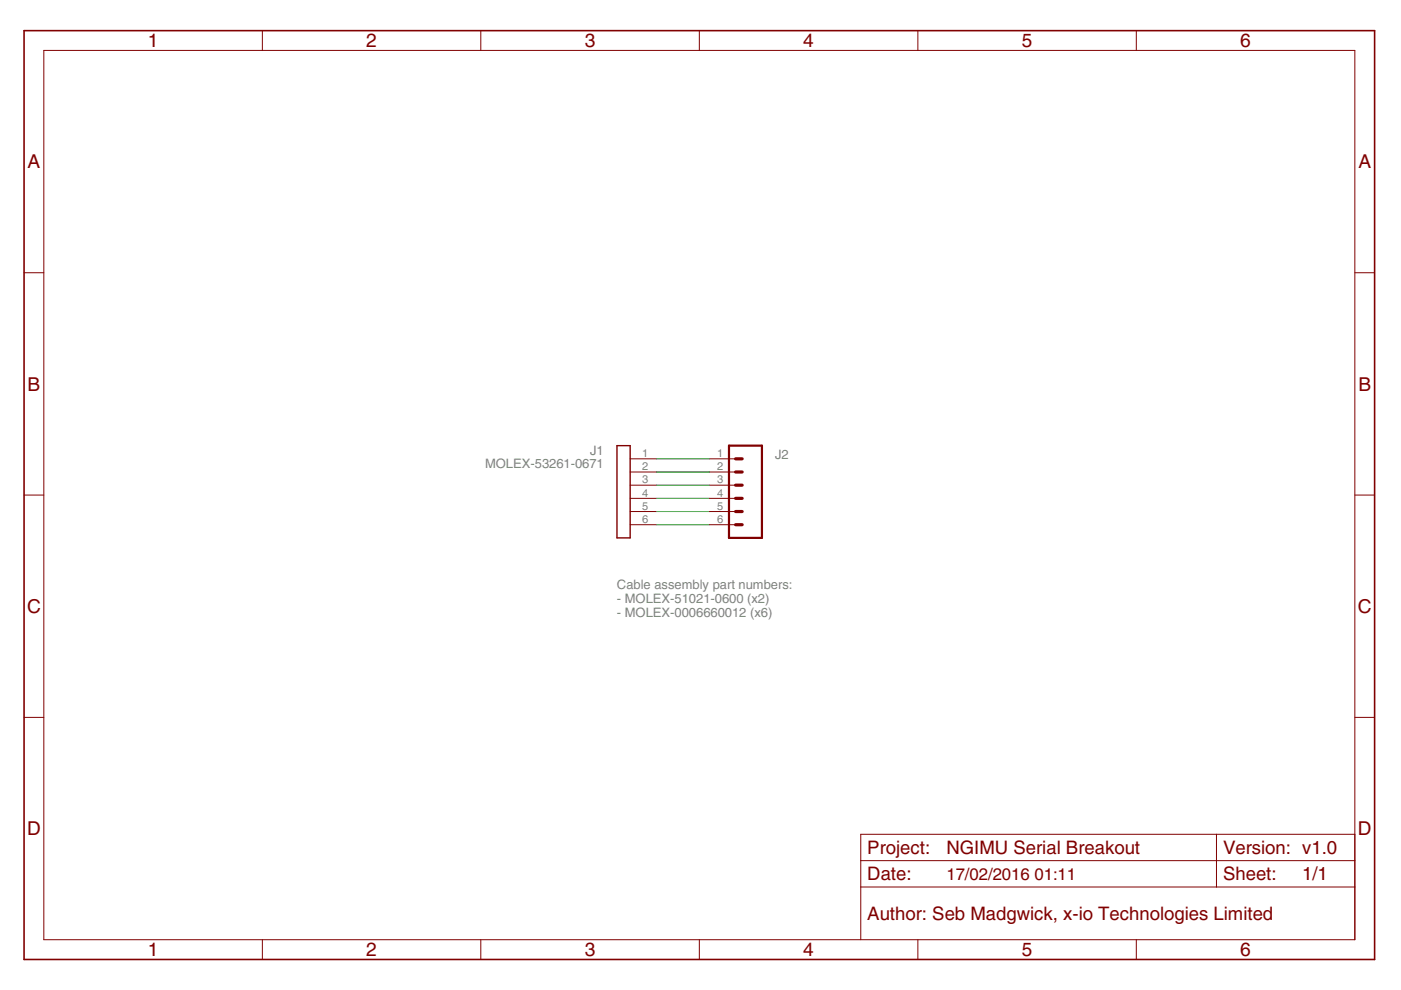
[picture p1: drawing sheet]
<svg xmlns="http://www.w3.org/2000/svg" width="297mm" height="210mm" viewBox="0 0 297 210" stroke-linecap="round" stroke-linejoin="round" font-family="sans-serif">
<defs><g id="words">
<g font-size="4" fill="#800000">
<text x="31.3" y="10">1</text>
<text x="77.7" y="10">2</text>
<text x="124" y="10">3</text>
<text x="170.3" y="10">4</text>
<text x="216.6" y="10">5</text>
<text x="263" y="10">6</text>
<text x="5.9" y="35.7">A</text>
<text x="288" y="35.7">A</text>
<text x="5.9" y="82.8">B</text>
<text x="288" y="82.8">B</text>
<text x="5.7" y="130">C</text>
<text x="287.9" y="130">C</text>
<text x="5.7" y="177.1">D</text>
<text x="287.9" y="177.1">D</text>
<text x="31.3" y="202.8">1</text>
<text x="77.7" y="202.8">2</text>
<text x="124" y="202.8">3</text>
<text x="170.3" y="202.8">4</text>
<text x="216.6" y="202.8">5</text>
<text x="263" y="202.8">6</text>
</g>
<g font-size="3.9" fill="#800000">
<text x="183.9" y="181.1">Project:</text>
<text x="200.7" y="181.1">NGIMU Serial Breakout</text>
<text x="259.3" y="181.1">Version: v1.0</text>
<text x="183.9" y="186.7">Date:</text>
<text x="259.3" y="186.7">Sheet:</text>
<text x="276.1" y="186.7">1/1</text>
<text x="183.9" y="195.1">Author: Seb Madgwick, x-io Technologies Limited</text>
</g>
<g font-size="3.5" fill="#800000">
<text x="200.7" y="186.7">17/02/2016</text>
<text x="219.3" y="186.7">01:11</text>
</g>
<g font-size="2.8" fill="#808080">
<text x="102.9" y="99.2">MOLEX-53261-0671</text>
<text x="125.1" y="96.4">J1</text>
<text x="164.3" y="97.3">J2</text>
<text x="130.8" y="124.9">Cable assembly part numbers:</text>
<text x="130.8" y="127.9">- MOLEX-51021-0600 (x2)</text>
<text x="130.8" y="130.8">- MOLEX-0006660012 (x6)</text>
</g>
<g font-size="2.3" fill="#808080">
<text x="136.2" y="96.9">1</text>
<text x="136.2" y="99.7">2</text>
<text x="152.1" y="96.9">1</text>
<text x="152.1" y="99.7">2</text>
<text x="136.2" y="102.5">3</text>
<text x="136.2" y="105.3">4</text>
<text x="152.1" y="102.5">3</text>
<text x="152.1" y="105.3">4</text>
<text x="136.2" y="108.1">5</text>
<text x="136.2" y="110.9">6</text>
<text x="152.1" y="108.1">5</text>
<text x="152.1" y="110.9">6</text>
</g>
</g></defs>
<g fill="none" stroke="#800000" stroke-width=".21">
<path d="M9.3 10.7h278v188.5h-278zM55.6 6.5v4.2M101.9 6.5v4.2M148.3 6.5v4.2M194.6 6.5v4.2M240.9 6.5v4.2M5.1 57.8h4.2M287.3 57.8h4.1M133.6 97.3h5.6M150.4 97.3h5.6M5.1 105h4.2M133.6 100.1h5.6"/>
<path d="M133.6 102.9h5.6M133.6 105.7h5.6M133.6 108.5h5.6M133.6 111.3h5.6M150.4 100.1h5.6M150.4 102.9h5.6M150.4 105.7h5.6M150.4 108.5h5.6M150.4 111.3h5.6M287.3 105h4.1M5.1 152.1h4.2M287.3 152.1h4.1"/>
<path d="M257.9 176.9v11.2M287.3 176.9h-104.8v22.3M55.6 199.2v4.2M101.9 199.2v4.2M148.3 199.2v4.2M182.5 188.1h104.8M182.5 182.5h104.8M194.6 199.2v4.2M240.9 199.2v4.2"/>
</g>
<path d="M5.1 6.5h286.3v196.9h-286.3z" fill="none" stroke="#800000" stroke-width=".34"/>
<path d="M154.6 94.5h6.9v19.5h-6.9z" fill="none" stroke="#800000" stroke-width=".47"/>
<path d="M156 97.3h1.4M156 102.9h1.4M156 100.1h1.4M156 108.5h1.4M156 105.7h1.4M156 111.3h1.4" fill="none" stroke="#800000" stroke-width=".68"/>
<path d="M130.8 94.5h2.8v19.5h-2.8z" fill="none" stroke="#800000" stroke-width=".3"/>
<path d="M139.2 97.3h11.2M139.2 111.3h11.2M139.2 108.5h11.2M139.2 105.7h11.2M139.2 102.9h11.2M139.2 100.1h11.2" fill="none" stroke="#008000" stroke-width=".21"/>
<use href="#words"/>
</svg>
